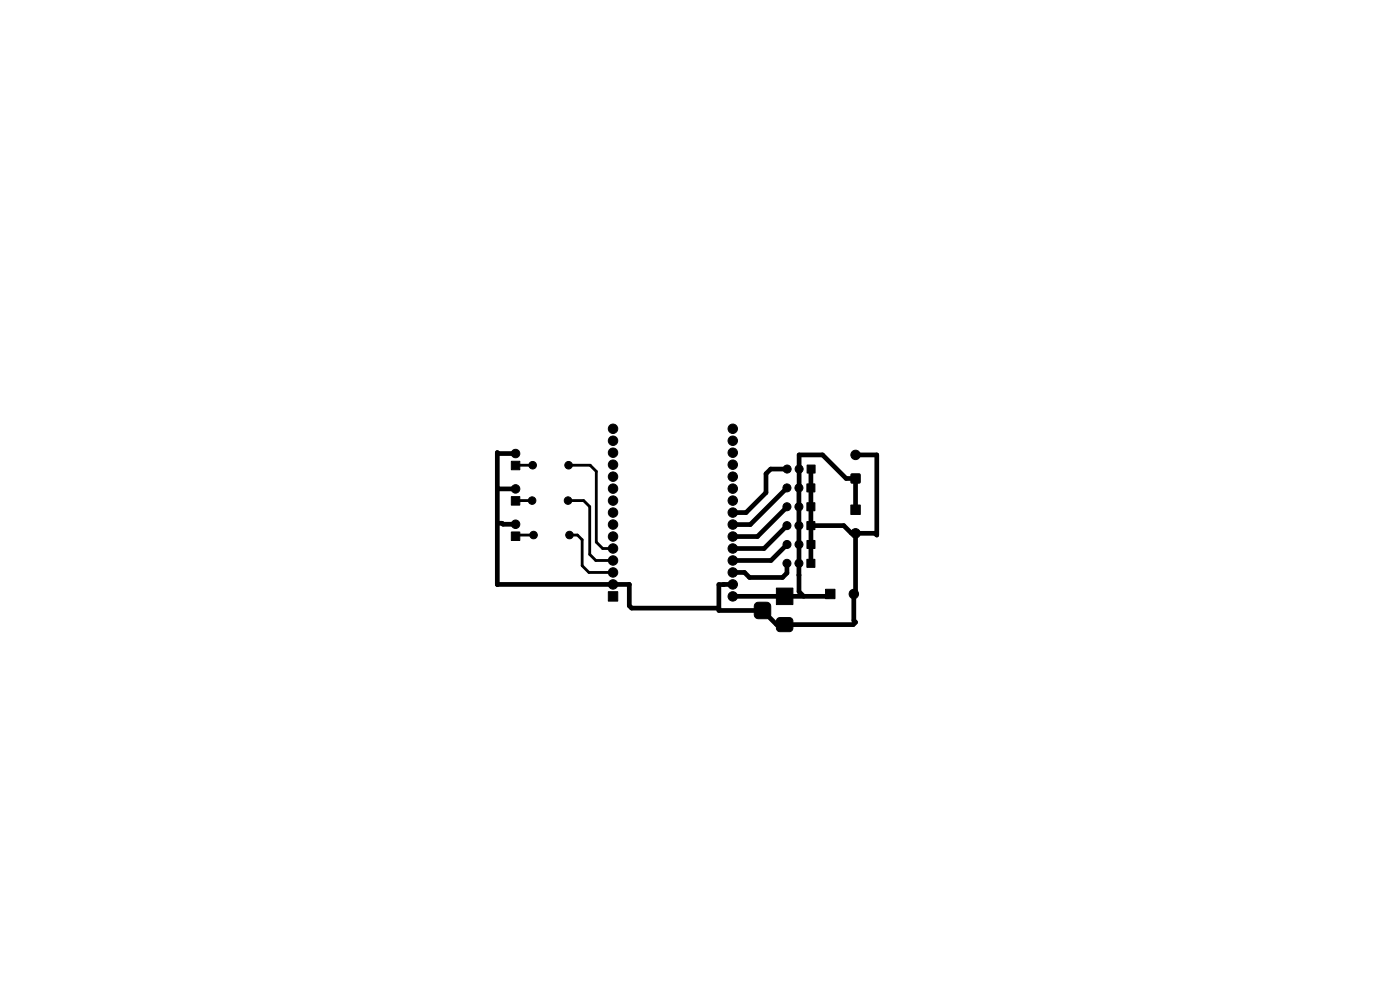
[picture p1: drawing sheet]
<svg xmlns="http://www.w3.org/2000/svg" width="297mm" height="210mm" viewBox="0 0 297 210" stroke-linecap="round" stroke-linejoin="round" font-family="sans-serif">
<g fill="#000" stroke="#000" stroke-width=".21">
<path d="M108.5 97.9h1.8v1.8h-1.8zM108.5 105.4h1.8v1.8h-1.8zM108.5 112.9h1.8v1.8h-1.8zM171.2 102.7h1.7v1.7h-1.7zM171.2 106.7h1.7v1.7h-1.7zM171.2 110.7h1.7v1.7h-1.7zM171.2 114.7h1.7v1.7h-1.7zM171.2 98.7h1.7v1.7h-1.7zM180.6 100.6h1.8v1.8h-1.8zM180.5 107.1h2v2h-2zM129.1 125.5h2v2h-2zM160.3 128l.5-.2h1.8a.88 .88 0 0 1 .9 .8v1.8a.88 .88 0 0 1-.9 .9h-1.7a.88 .88 0 0 1-.9-.9v-1.9z"/>
<path d="M164.7 124.8h3.5v3.5h-3.5zM165 131.2l.5-.2h2l.4 .2 .3 .6v1.5l-.2 .4-.5 .3h-2l-.5-.2-.3-.5v-1.7zM171.2 118.7h1.7v1.7h-1.7zM175.1 125h2v2h-2z"/>
<circle cx="109.4" cy="96.2" r=".9"/>
<circle cx="113" cy="98.7" r=".8"/>
<circle cx="120.6" cy="98.7" r=".8"/>
<circle cx="130.1" cy="91" r="1"/>
<circle cx="130.1" cy="98.6" r="1"/>
<circle cx="130.1" cy="93.5" r="1"/>
<circle cx="130.1" cy="96" r="1"/>
<circle cx="155.5" cy="93.5" r="1"/>
<circle cx="155.5" cy="98.6" r="1"/>
<circle cx="155.5" cy="91" r="1"/>
<circle cx="155.5" cy="96" r="1"/>
<circle cx="167" cy="99.5" r=".85"/>
<circle cx="169.5" cy="99.5" r=".85"/>
<circle cx="181.5" cy="96.5" r="1"/>
<circle cx="109.4" cy="103.7" r=".9"/>
<circle cx="109.4" cy="111.2" r=".9"/>
<circle cx="112.9" cy="106.2" r=".8"/>
<circle cx="113.2" cy="113.5" r=".8"/>
<circle cx="120.5" cy="106.2" r=".8"/>
<circle cx="120.8" cy="113.5" r=".8"/>
<circle cx="130.1" cy="111.3" r="1"/>
<circle cx="130.1" cy="118.9" r="1"/>
<circle cx="130.1" cy="116.4" r="1"/>
<circle cx="130.1" cy="113.8" r="1"/>
<circle cx="130.1" cy="108.7" r="1"/>
<circle cx="130.1" cy="106.2" r="1"/>
<circle cx="130.1" cy="103.7" r="1"/>
<circle cx="130.1" cy="101.1" r="1"/>
<circle cx="155.5" cy="108.7" r="1"/>
<circle cx="155.5" cy="103.7" r="1"/>
<circle cx="155.5" cy="101.1" r="1"/>
<circle cx="155.5" cy="111.3" r="1"/>
<circle cx="155.5" cy="118.9" r="1"/>
<circle cx="155.5" cy="113.8" r="1"/>
<circle cx="155.5" cy="116.4" r="1"/>
<circle cx="155.5" cy="106.2" r="1"/>
<circle cx="166.9" cy="119.5" r=".85"/>
<circle cx="166.9" cy="111.5" r=".85"/>
<circle cx="166.9" cy="107.5" r=".85"/>
<circle cx="166.9" cy="103.5" r=".85"/>
<circle cx="167" cy="115.5" r=".85"/>
<circle cx="169.5" cy="119.5" r=".85"/>
<circle cx="169.5" cy="103.5" r=".85"/>
<circle cx="169.5" cy="107.5" r=".85"/>
<circle cx="169.5" cy="111.5" r=".85"/>
<circle cx="169.5" cy="115.5" r=".85"/>
<circle cx="181.5" cy="113.1" r="1"/>
<circle cx="130.1" cy="124" r="1"/>
<circle cx="130.1" cy="121.4" r="1"/>
<circle cx="155.5" cy="121.4" r="1"/>
<circle cx="155.5" cy="124" r="1"/>
<circle cx="155.5" cy="126.5" r="1"/>
<circle cx="181.1" cy="126" r="1"/>
</g>
<g fill="none" stroke="#000" stroke-width="1">
<path d="M109.4 96.2h-3.7l-.2-.2v28h28M167 99.5h-3.5l-1 1v4l-4.2 4.2h-2.8M172.1 99.5l-.1 20M181.5 96.5h4.5v17l-.4-.4h-5l-1.6-1.6h-7M105.5 103.5l.2 .2h3.7M105.5 111h1l.2 .2h2.7M166.9 111.5l-4.8 4.9h-6.6M166.9 119.5v2.1l-.9 .9h-7l-1.1-1.1h-2.4M166.9 107.5l-6.2 6.3h-5.2M166.9 103.5l-7.7 7.8h-3.7M167 115.5l-3.4 3.4h-8.1M169.5 115.5h.1"/>
<path d="M169.5 119.5h.1M169.5 103.5h.1M172 115.5h.1M181.5 108.1v-6.6h-2l-5-5h-5v29l1 1M181.5 113.1v12.5l-.4 .4v5.6l.4 .4-.5 .5h-16.2l-3-3h-9.3v-5.5h3M133.5 124h.1M133.5 124v4.5l.5 .5h18.5M153.5 124h.1M155.5 126.5h.1M169.5 122h.1M176.1 126l-.5 .5h-20.1"/>
</g>
<path d="M113 98.7l-3.6 .1M120.6 98.7h4.6l1.3 1.3v15l1.4 1.4h2.2M112.9 106.2l-3.5 .1M113.2 113.5h-3.6l-.2 .3M120.5 106.2h3.3l1.3 1.3v10.1l1.3 1.3h3.7M120.8 113.5h1.7l1 1v5.5l1.4 1.4h5.2" fill="none" stroke="#000" stroke-width=".6"/>
</svg>
